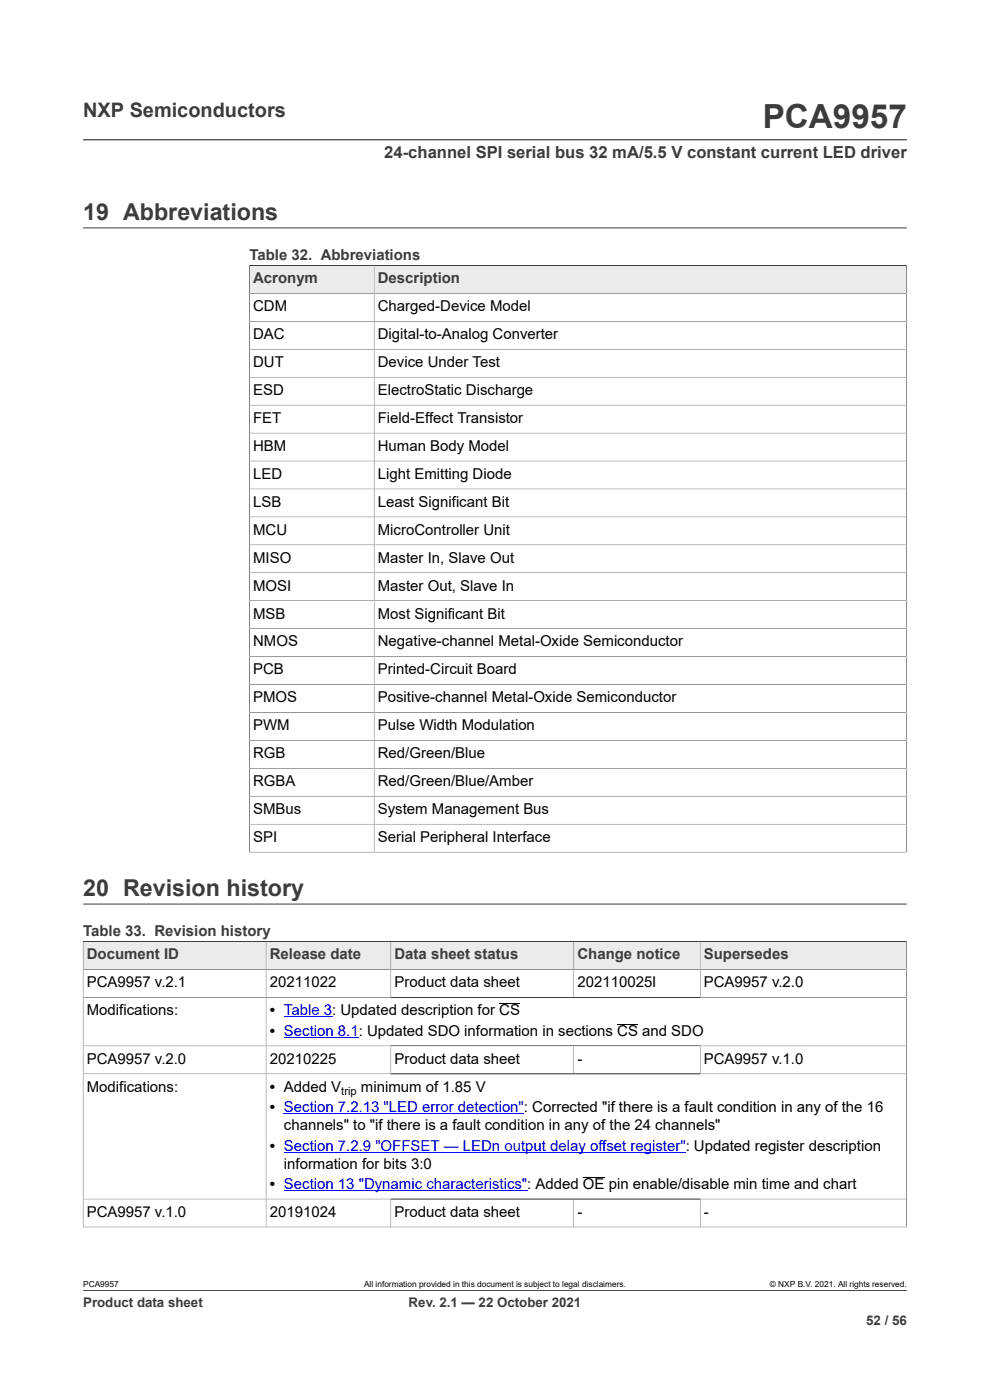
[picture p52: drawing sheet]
<svg xmlns="http://www.w3.org/2000/svg" width="210mm" height="297mm" viewBox="0 0 210 297" stroke-linecap="round" stroke-linejoin="round" font-family="sans-serif">
<defs><g id="words">
<text font-size="7.1" fill="#3c3c3c" x="161.8" y="27.2">PCA9957</text>
<g font-size="4.9" fill="#3c3c3c">
<text x="17.6" y="46.6">19 Abbreviations</text>
<text x="17.6" y="190">20 Revision history</text>
</g>
<text font-size="4.2" fill="#3c3c3c" x="17.6" y="24.8">NXP Semiconductors</text>
<text font-size="3.5" fill="#3c3c3c" x="81.5" y="33.5">24-channel SPI serial bus 32 mA/5.5 V constant current LED driver</text>
<g font-size="3.2" fill="#3c3c3c">
<text x="52.9" y="55.2">Table 32. Abbreviations</text>
<text x="53.7" y="60.1">Acronym</text>
<text x="80.2" y="60.1">Description</text>
<text x="17.6" y="198.6">Table 33. Revision history</text>
<text x="18.4" y="203.5">Document ID</text>
<text x="57.2" y="203.5">Release date</text>
<text x="83.7" y="203.5">Data sheet status</text>
<text x="122.5" y="203.5">Change notice</text>
<text x="149.3" y="203.5">Supersedes</text>
</g>
<g font-size="3.2">
<text x="53.7" y="66">CDM</text>
<text x="53.7" y="72">DAC</text>
<text x="80.2" y="66">Charged-Device Model</text>
<text x="80.2" y="72">Digital-to-Analog Converter</text>
<text x="53.7" y="77.9">DUT</text>
<text x="80.2" y="77.9">Device Under Test</text>
<text x="53.7" y="83.8">ESD</text>
<text x="80.2" y="83.8">ElectroStatic Discharge</text>
<text x="53.7" y="89.7">FET</text>
<text x="80.2" y="89.7">Field-Effect Transistor</text>
<text x="53.7" y="95.7">HBM</text>
<text x="80.2" y="95.7">Human Body Model</text>
<text x="53.7" y="101.6">LED</text>
<text x="80.2" y="101.6">Light Emitting Diode</text>
<text x="53.7" y="107.5">LSB</text>
<text x="80.2" y="107.5">Least Significant Bit</text>
<text x="53.7" y="113.4">MCU</text>
<text x="80.2" y="113.4">MicroController Unit</text>
<text x="53.7" y="119.4">MISO</text>
<text x="80.2" y="119.4">Master In, Slave Out</text>
<text x="53.7" y="125.3">MOSI</text>
<text x="80.2" y="125.3">Master Out, Slave In</text>
<text x="53.7" y="131.2">MSB</text>
<text x="80.2" y="131.2">Most Significant Bit</text>
<text x="53.7" y="137.1">NMOS</text>
<text x="80.2" y="137.1">Negative-channel Metal-Oxide Semiconductor</text>
<text x="53.7" y="143.1">PCB</text>
<text x="80.2" y="143.1">Printed-Circuit Board</text>
<text x="53.7" y="149">PMOS</text>
<text x="80.2" y="149">Positive-channel Metal-Oxide Semiconductor</text>
<text x="53.7" y="154.9">PWM</text>
<text x="80.2" y="154.9">Pulse Width Modulation</text>
<text x="53.7" y="160.9">RGB</text>
<text x="80.2" y="160.9">Red/Green/Blue</text>
<text x="53.7" y="166.8">RGBA</text>
<text x="80.2" y="166.8">Red/Green/Blue/Amber</text>
<text x="53.7" y="172.7">SMBus</text>
<text x="80.2" y="172.7">System Management Bus</text>
<text x="53.7" y="178.6">SPI</text>
<text x="80.2" y="178.6">Serial Peripheral Interface</text>
<text x="18.4" y="209.5">PCA9957 v.2.1</text>
<text x="57.2" y="209.5">20211022</text>
<text x="83.7" y="209.5">Product data sheet</text>
<text x="122.5" y="209.5">202110025I</text>
<text x="149.3" y="209.5">PCA9957 v.2.0</text>
<text x="18.4" y="215.4">Modifications:</text>
<text x="57.2" y="215.4">• Table 3: Updated description for CS</text>
<text x="57.2" y="219.7">• Section 8.1: Updated SDO information in sections CS and SDO</text>
<text x="18.4" y="225.7">PCA9957 v.2.0</text>
<text x="57.2" y="225.7">20210225</text>
<text x="83.7" y="225.7">Product data sheet</text>
<text x="122.5" y="225.7">-</text>
<text x="149.3" y="225.7">PCA9957 v.1.0</text>
<text x="18.4" y="231.6">Modifications:</text>
<text x="57.2" y="231.6">• Added V</text>
<text x="76.6" y="231.6">minimum of 1.85 V</text>
<text x="57.2" y="235.9">• Section 7.2.13 &quot;LED error detection&quot;: Corrected &quot;if there is a fault condition in any of the 16</text>
<text x="60.2" y="239.7">channels&quot; to &quot;if there is a fault condition in any of the 24 channels&quot;</text>
<text x="57.2" y="244.1">• Section 7.2.9 &quot;OFFSET — LEDn output delay offset register&quot;: Updated register description</text>
<text x="60.2" y="247.9">information for bits 3:0</text>
<text x="57.2" y="252.2">• Section 13 &quot;Dynamic characteristics&quot;: Added OE pin enable/disable min time and chart</text>
<text x="18.4" y="258.2">PCA9957 v.1.0</text>
<text x="57.2" y="258.2">20191024</text>
<text x="83.7" y="258.2">Product data sheet</text>
<text x="122.5" y="258.2">-</text>
<text x="149.3" y="258.2">-</text>
</g>
<g font-size="2.8" fill="#3c3c3c">
<text x="17.6" y="277.3">Product data sheet</text>
<text x="86.7" y="277.3">Rev. 2.1 — 22 October 2021</text>
<text x="183.7" y="281">52 / 56</text>
</g>
<text font-size="2.4" x="72.4" y="232.2">trip</text>
<g font-size="1.8">
<text x="17.6" y="273.1">PCA9957</text>
<text x="77.2" y="273.1">All information provided in this document is subject to legal disclaimers.</text>
<text x="163.3" y="273.1">© NXP B.V. 2021. All rights reserved.</text>
</g>
</g></defs>
<path d="M17.6 29.7h174.8M17.6 48.3h174.8M52.9 56.3h139.4" fill="none" stroke="#3c3c3c" stroke-width=".21"/>
<path d="M53 56.4h26.3v5.8h-26.3z" fill="#ebebeb"/>
<path d="M52.9 56.3h26.5v5.9h-26.5z" fill="none" stroke="#3c3c3c" stroke-width=".21"/>
<path d="M79.4 56.4h112.8v5.8h-112.8z" fill="#ebebeb"/>
<g fill="none" stroke="#3c3c3c" stroke-width=".21">
<path d="M52.9 56.3h139.4v124.5M79.4 56.3v124.5M52.9 68.2h139.4M52.9 74.1h139.4M192.3 62.2h-139.4v118.6M52.9 80h139.4M52.9 86h139.4M52.9 91.9h139.4M52.9 97.8h139.4M52.9 103.7h139.4M52.9 109.7h139.4M52.9 115.6h139.4"/>
<path d="M52.9 121.5h139.4M52.9 127.4h139.4M52.9 133.4h139.4M52.9 139.3h139.4M52.9 145.2h139.4M52.9 151.1h139.4M52.9 157.1h139.4M52.9 163h139.4M52.9 168.9h139.4M52.9 174.9h139.4M17.6 199.8h174.7M17.6 191.8h174.8"/>
<path d="M52.8 180.8h139.5"/>
</g>
<path d="M17.7 199.8h38.7v5.8h-38.7z" fill="#ebebeb"/>
<path d="M17.6 199.8h38.8v5.9h-38.8z" fill="none" stroke="#3c3c3c" stroke-width=".21"/>
<path d="M56.5 199.8h26.3v5.8h-26.3z" fill="#ebebeb"/>
<path d="M56.4 199.8h26.5v5.9h-26.5z" fill="none" stroke="#3c3c3c" stroke-width=".21"/>
<path d="M83 199.8h38.6v5.8h-38.6z" fill="#ebebeb"/>
<path d="M82.9 199.8h38.8v5.9h-38.8z" fill="none" stroke="#3c3c3c" stroke-width=".21"/>
<path d="M121.8 199.8h26.7v5.8h-26.7z" fill="#ebebeb"/>
<path d="M121.7 199.8h26.8v5.9h-26.8z" fill="none" stroke="#3c3c3c" stroke-width=".21"/>
<path d="M148.6 199.8h43.6v5.8h-43.6z" fill="#ebebeb"/>
<g fill="none" stroke="#3c3c3c" stroke-width=".21">
<path d="M17.6 199.8h174.7v60.6M148.5 199.8v11.8M17.6 211.6h174.7M56.4 205.7v54.6M82.9 205.7v5.9M121.7 205.7v5.9M192.3 205.7h-174.7v54.7M17.6 221.9h174.7M82.9 221.9v5.9M121.7 221.9v5.9M148.5 221.9v5.9M192.3 227.8h-174.7"/>
<path d="M17.6 254.4h174.7M82.9 254.4v5.9M121.7 254.4v5.9M148.5 254.4v5.9M17.6 260.3h174.7M17.6 273.8h174.8"/>
</g>
<path d="M60.2 215.7h10.3M60.2 220.1h15.9M60.2 236.3h50.9M60.2 244.4h85.2M60.2 252.6h51.6" fill="none" stroke="#00f" stroke-width=".21"/>
<path d="M105.9 212.9h4.4M130.9 217.2h4.4M123.7 249.7h4.5" fill="none" stroke="#000" stroke-width=".21"/>
<use href="#words"/>
</svg>
